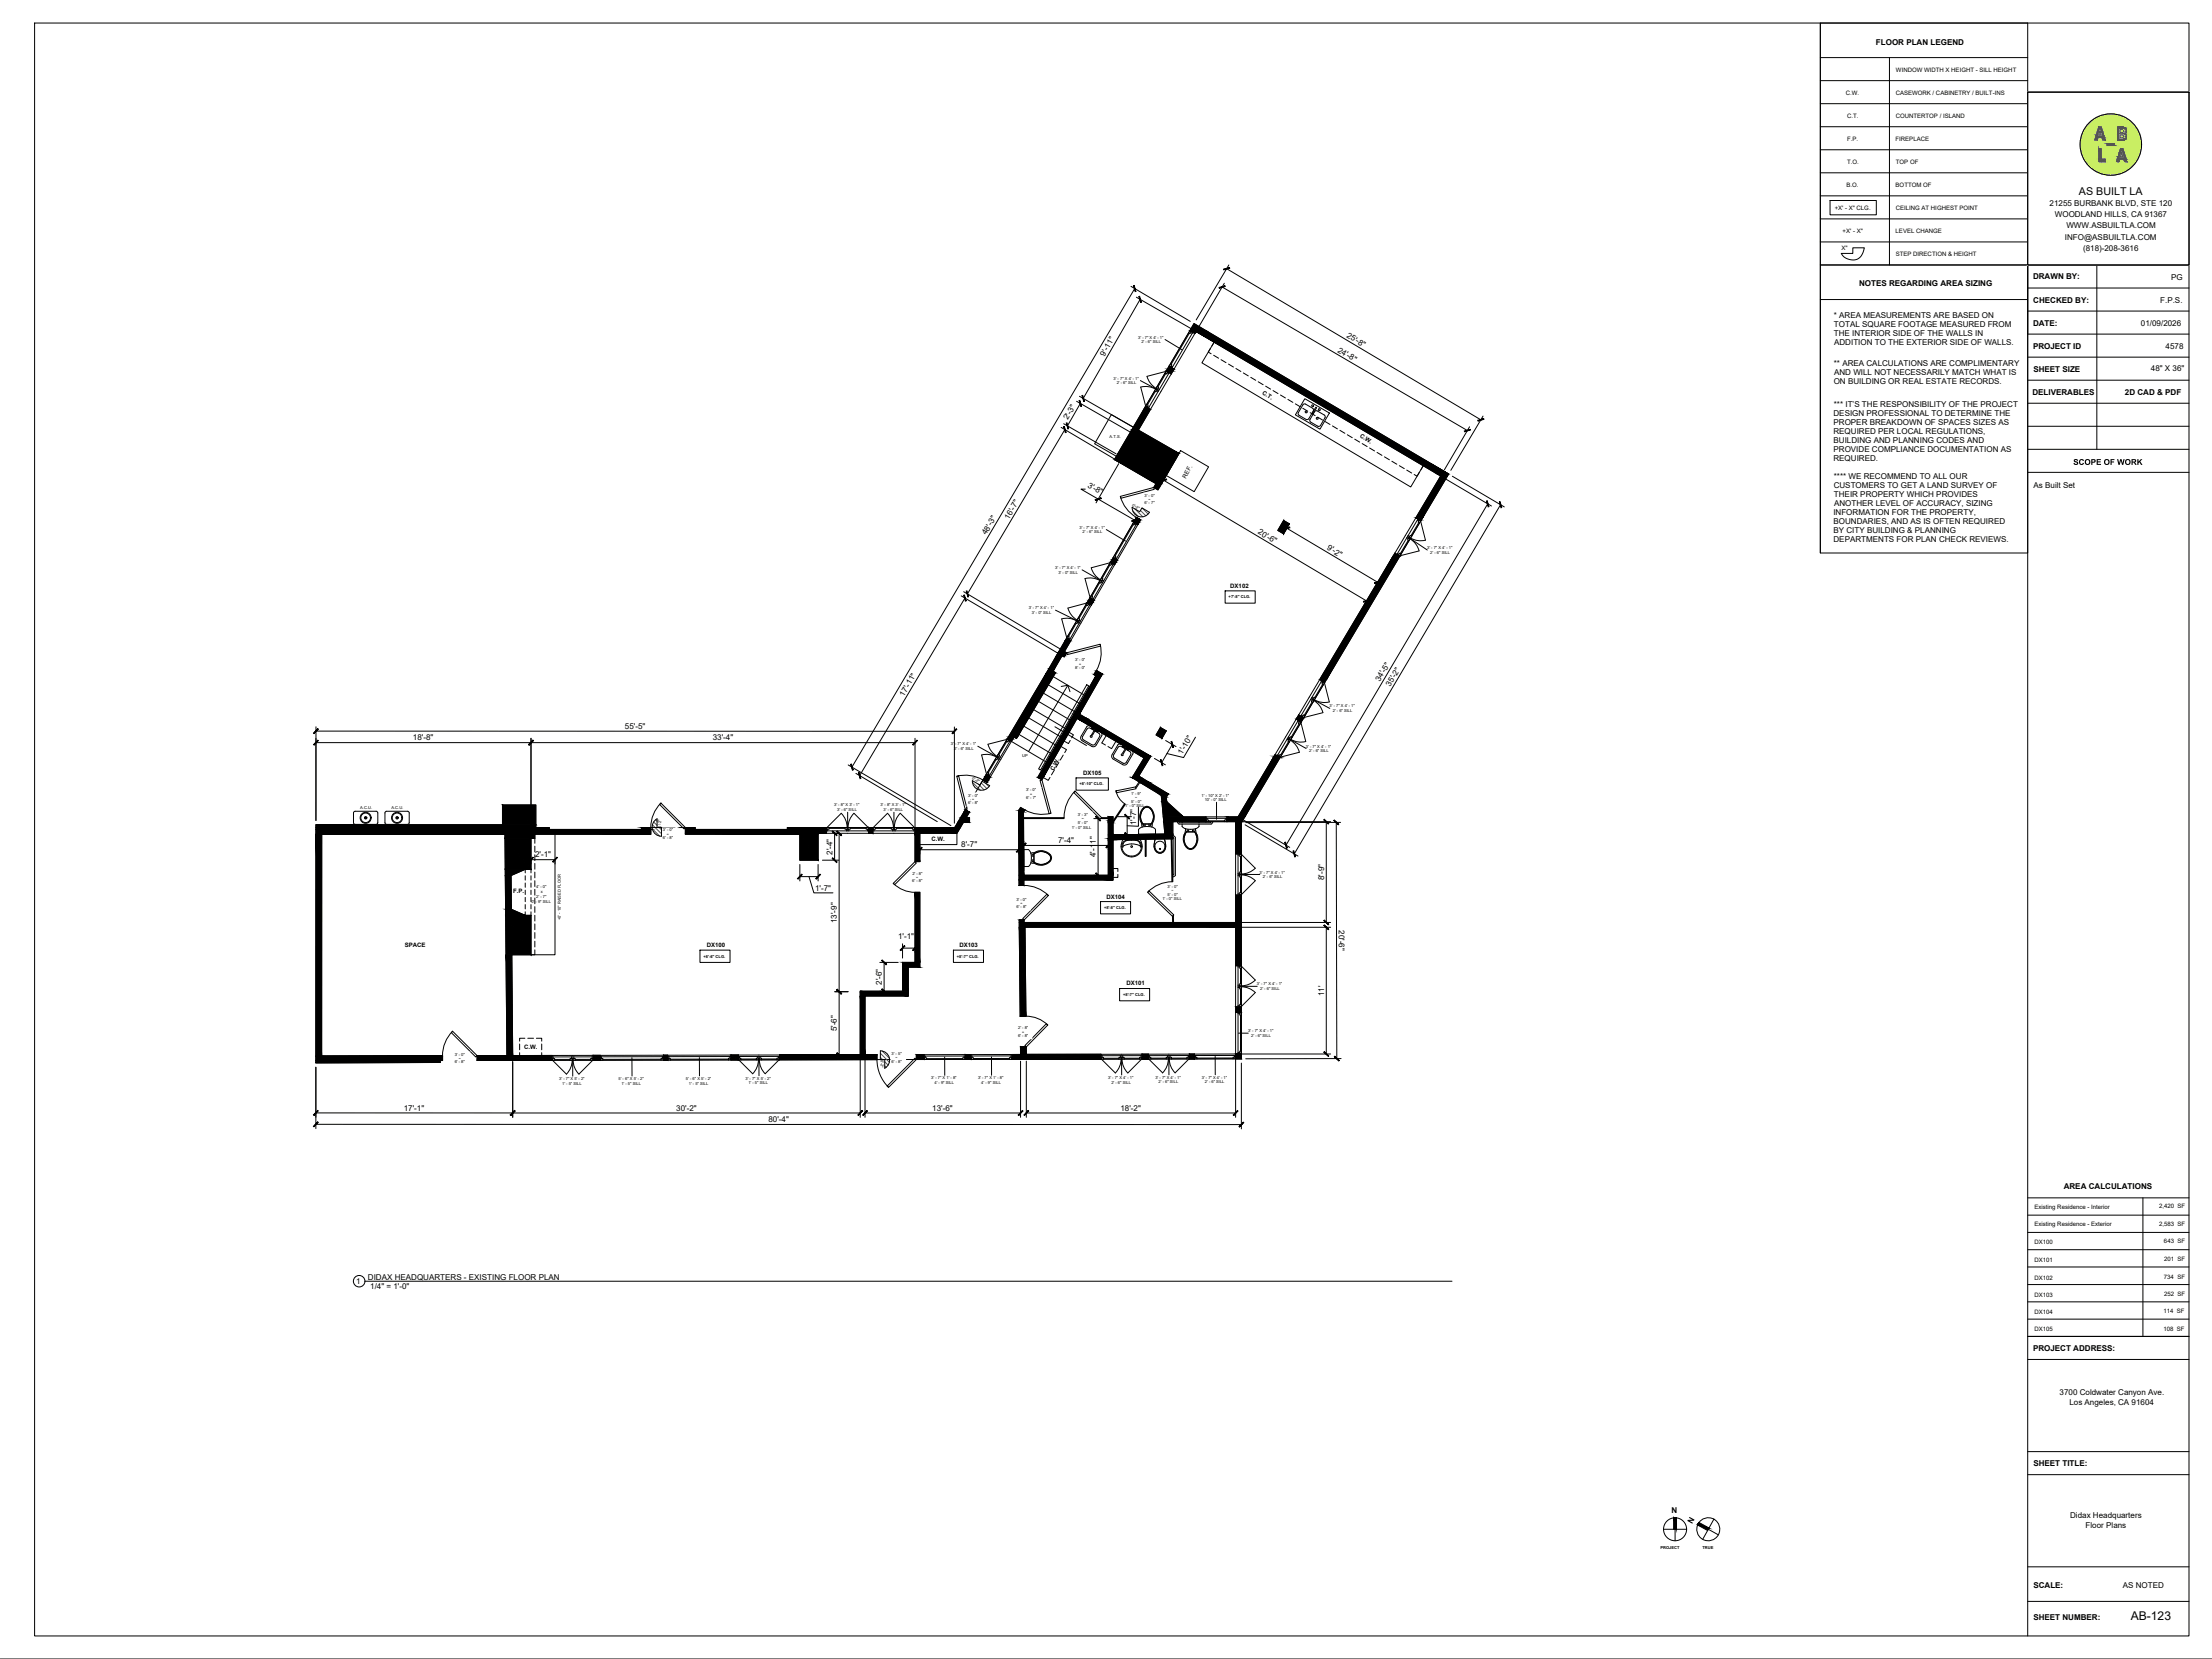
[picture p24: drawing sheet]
<svg xmlns="http://www.w3.org/2000/svg" width="1219mm" height="914mm" viewBox="0 0 1219 914" stroke-linecap="round" stroke-linejoin="round" font-family="sans-serif">
<defs><g id="words">
<text font-size="6.7" x="1174" y="893">AB-123</text>
<text font-size="5.9" x="1146" y="108">AS BUILT LA</text>
<g font-size="5">
<text x="1143" y="256">SCOPE OF WORK</text>
<text x="933" y="840" transform="rotate(-61 933 840)">N</text>
</g>
<g font-size="4.4">
<text x="1034" y="25">FLOOR PLAN LEGEND</text>
<text x="1130" y="114">21255 BURBANK BLVD, STE 120</text>
<text x="1133" y="119">WOODLAND HILLS, CA 91367</text>
<text x="1139" y="126">WWW.ASBUILTLA.COM</text>
<text x="1138" y="132">INFO@ASBUILTLA.COM</text>
<text x="1148" y="138">(818)-208-3616</text>
<text x="1121" y="154">DRAWN BY:</text>
<text x="1197" y="154">PG</text>
<text x="1025" y="158">NOTES REGARDING AREA SIZING</text>
<text x="1121" y="167">CHECKED BY:</text>
<text x="1191" y="167">F.P.S.</text>
<text x="1011" y="175">* AREA MEASUREMENTS ARE BASED ON</text>
<text x="1121" y="179">DATE:</text>
<text x="1180" y="180">01/09/2026</text>
<text x="742" y="186" transform="rotate(31 742 186)">25'-8&quot;</text>
<text x="1011" y="180">TOTAL SQUARE FOOTAGE MEASURED FROM</text>
<text x="1011" y="185">THE INTERIOR SIDE OF THE WALLS IN</text>
<text x="1011" y="190">ADDITION TO THE EXTERIOR SIDE OF WALLS.</text>
<text x="609" y="197" transform="rotate(-60 609 197)">9'-11&quot;</text>
<text x="737" y="194" transform="rotate(30 737 194)">24'-8&quot;</text>
<text x="1121" y="192">PROJECT ID</text>
<text x="1194" y="193">4578</text>
<text x="1011" y="202">** AREA CALCULATIONS ARE COMPLIMENTARY</text>
<text x="1011" y="207">AND WILL NOT NECESSARILY MATCH WHAT IS</text>
<text x="1121" y="205">SHEET SIZE</text>
<text x="1186" y="205">48&quot; X 36&quot;</text>
<text x="1011" y="212">ON BUILDING OR REAL ESTATE RECORDS.</text>
<text x="1120" y="218">DELIVERABLES</text>
<text x="1171" y="218">2D CAD &amp; PDF</text>
<text x="1011" y="224">*** IT’S THE RESPONSIBILITY OF THE PROJECT</text>
<text x="589" y="232" transform="rotate(-60 589 232)">2'-3&quot;</text>
<text x="1011" y="229">DESIGN PROFESSIONAL TO DETERMINE THE</text>
<text x="1011" y="234">PROPER BREAKDOWN OF SPACES SIZES AS</text>
<text x="1011" y="239">REQUIRED PER LOCAL REGULATIONS,</text>
<text x="1011" y="244">BUILDING AND PLANNING CODES AND</text>
<text x="1011" y="249">PROVIDE COMPLIANCE DOCUMENTATION AS</text>
<text x="1011" y="254">REQUIRED.</text>
<text x="1011" y="264">**** WE RECOMMEND TO ALL OUR</text>
<text x="599" y="268" transform="rotate(30 599 268)">3'-8&quot;</text>
<text x="1011" y="269">CUSTOMERS TO GET A LAND SURVEY OF</text>
<text x="1121" y="269">As Built Set</text>
<text x="1011" y="274">THEIR PROPERTY WHICH PROVIDES</text>
<text x="1011" y="279">ANOTHER LEVEL OF ACCURACY, SIZING</text>
<text x="556" y="286" transform="rotate(-59 556 286)">16'-7&quot;</text>
<text x="1010" y="284">INFORMATION FOR THE PROPERTY,</text>
<text x="1011" y="289">BOUNDARIES, AND AS IS OFTEN REQUIRED</text>
<text x="1011" y="294">BY CITY BUILDING &amp; PLANNING</text>
<text x="544" y="295" transform="rotate(-59 544 295)">48'-3&quot;</text>
<text x="693" y="294" transform="rotate(31 693 294)">20'-6&quot;</text>
<text x="1011" y="298">DEPARTMENTS FOR PLAN CHECK REVIEWS.</text>
<text x="731" y="303" transform="rotate(31 731 303)">9'-2&quot;</text>
<text x="760" y="376" transform="rotate(-59 760 376)">34'-5&quot;</text>
<text x="498" y="384" transform="rotate(-59 498 384)">17'-11&quot;</text>
<text x="766" y="379" transform="rotate(-59 766 379)">35'-2&quot;</text>
<text x="344" y="402">55'-5&quot;</text>
<text x="228" y="408">18'-8&quot;</text>
<text x="393" y="408">33'-4&quot;</text>
<text x="652" y="416" transform="rotate(-60 652 416)">1'-10&quot;</text>
<text x="626" y="455" transform="rotate(-90 626 455)">1'-7&quot;</text>
<text x="530" y="467">8'-7&quot;</text>
<text x="583" y="465">7'-4&quot;</text>
<text x="295" y="473">2'-1&quot;</text>
<text x="459" y="471" transform="rotate(-90 459 471)">2'-4&quot;</text>
<text x="604" y="472" transform="rotate(-90 604 472)">4'-11&quot;</text>
<text x="730" y="485" transform="rotate(-90 730 485)">8'-9&quot;</text>
<text x="449" y="491">1'-7&quot;</text>
<text x="461" y="509" transform="rotate(-90 461 509)">13'-9&quot;</text>
<text x="738" y="513" transform="rotate(90 738 513)">20'-6&quot;</text>
<text x="495" y="518">1'-1&quot;</text>
<text x="486" y="543" transform="rotate(-90 486 543)">2'-6&quot;</text>
<text x="730" y="549" transform="rotate(-90 730 549)">11'</text>
<text x="461" y="568" transform="rotate(-90 461 568)">5'-6&quot;</text>
<text x="223" y="612">17'-1&quot;</text>
<text x="373" y="612">30'-2&quot;</text>
<text x="514" y="612">13'-6&quot;</text>
<text x="618" y="612">18'-2&quot;</text>
<text x="424" y="619">80'-4&quot;</text>
<text x="1137" y="656">AREA CALCULATIONS</text>
<text x="196" y="708">1</text>
<text x="203" y="705">DIDAX HEADQUARTERS - EXISTING FLOOR PLAN</text>
<text x="204" y="710">1/4&quot; = 1'-0&quot;</text>
<text x="1121" y="744">PROJECT ADDRESS:</text>
<text x="1135" y="769">3700 Coldwater Canyon Ave.</text>
<text x="1141" y="774">Los Angeles, CA 91604</text>
<text x="1121" y="808">SHEET TITLE:</text>
<text x="921" y="834">N</text>
<text x="1141" y="837">Didax Headquarters</text>
<text x="1150" y="842">Floor Plans</text>
<text x="1121" y="875">SCALE:</text>
<text x="1170" y="875">AS NOTED</text>
<text x="1121" y="893">SHEET NUMBER:</text>
</g>
<g font-size="3.3">
<text x="1045" y="39">WINDOW WIDTH X HEIGHT - SILL HEIGHT</text>
<text x="1017" y="52">C.W.</text>
<text x="1045" y="52">CASEWORK / CABINETRY / BUILT-INS</text>
<text x="1018" y="65">C.T.</text>
<text x="1045" y="65">COUNTERTOP / ISLAND</text>
<text x="1018" y="78">F.P.</text>
<text x="1045" y="78">FIREPLACE</text>
<text x="1018" y="90">T.O.</text>
<text x="1045" y="90">TOP OF</text>
<text x="1018" y="103">B.O.</text>
<text x="1045" y="103">BOTTOM OF</text>
<text x="1011" y="116">+X' - X&quot; CLG.</text>
<text x="1045" y="116">CEILING AT HIGHEST POINT</text>
<text x="1016" y="128">+X' - X&quot;</text>
<text x="1045" y="128">LEVEL CHANGE</text>
<text x="1015" y="138">X&quot;</text>
<text x="1045" y="141">STEP DIRECTION &amp; HEIGHT</text>
<text x="695" y="217" transform="rotate(32 695 217)">C.T.</text>
<text x="749" y="241" transform="rotate(32 749 241)">C.W.</text>
<text x="654" y="264" transform="rotate(-60 654 264)">REF.</text>
<text x="678" y="324">DX102</text>
<text x="581" y="425" transform="rotate(-62 581 425)">C.W.</text>
<text x="597" y="427">DX105</text>
<text x="513" y="464">C.W.</text>
<text x="283" y="492">F.P.</text>
<text x="610" y="495">DX104</text>
<text x="223" y="522">SPACE</text>
<text x="390" y="522">DX100</text>
<text x="529" y="522">DX103</text>
<text x="621" y="543">DX101</text>
<text x="289" y="578">C.W.</text>
<text x="1121" y="666">Existing Residence - Interior</text>
<text x="1190" y="666">2,420 SF</text>
<text x="1121" y="676">Existing Residence - Exterior</text>
<text x="1190" y="676">2,583 SF</text>
<text x="1121" y="686">DX100</text>
<text x="1193" y="685">643 SF</text>
<text x="1121" y="696">DX101</text>
<text x="1193" y="695">201 SF</text>
<text x="1121" y="705">DX102</text>
<text x="1193" y="705">734 SF</text>
<text x="1121" y="715">DX103</text>
<text x="1193" y="714">252 SF</text>
<text x="1121" y="724">DX104</text>
<text x="1192" y="724">114 SF</text>
<text x="1121" y="734">DX105</text>
<text x="1192" y="733">108 SF</text>
</g>
<g font-size="2.2">
<text x="627" y="187">3' - 7&quot; X 4' - 1&quot;</text>
<text x="629" y="189">2' - 6&quot; SILL</text>
<text x="614" y="209">3' - 7&quot; X 4' - 1&quot;</text>
<text x="616" y="212">2' - 6&quot; SILL</text>
<text x="612" y="242">A.T.S.</text>
<text x="631" y="274">3' - 0&quot;</text>
<text x="633" y="276">x</text>
<text x="624" y="279" transform="rotate(30 624 279)">0'-2&quot;</text>
<text x="631" y="278">6' - 7&quot;</text>
<text x="595" y="291">3' - 7&quot; X 4' - 1&quot;</text>
<text x="597" y="294">2' - 6&quot; SILL</text>
<text x="787" y="303">3' - 7&quot; X 4' - 1&quot;</text>
<text x="788" y="305">2' - 6&quot; SILL</text>
<text x="582" y="314">3' - 7&quot; X 4' - 1&quot;</text>
<text x="583" y="316">3' - 0&quot; SILL</text>
<text x="677" y="330">+7'-8&quot; CLG.</text>
<text x="567" y="336">3' - 7&quot; X 4' - 1&quot;</text>
<text x="569" y="338">3' - 0&quot; SILL</text>
<text x="593" y="365">3' - 0&quot;</text>
<text x="593" y="369">8' - 0&quot;</text>
<text x="595" y="366">x</text>
<text x="733" y="390">3' - 7&quot; X 4' - 1&quot;</text>
<text x="735" y="393">2' - 6&quot; SILL</text>
<text x="524" y="411">3' - 7&quot; X 4' - 1&quot;</text>
<text x="526" y="413">2' - 6&quot; SILL</text>
<text x="720" y="412">3' - 7&quot; X 4' - 1&quot;</text>
<text x="563" y="417">UP</text>
<text x="722" y="415">2' - 6&quot; SILL</text>
<text x="536" y="429" transform="rotate(30 536 429)">0'-2&quot;</text>
<text x="566" y="436">3' - 0&quot;</text>
<text x="595" y="433">+8'-10&quot; CLG.</text>
<text x="534" y="439">3' - 0&quot;</text>
<text x="534" y="443">6' - 8&quot;</text>
<text x="536" y="441">x</text>
<text x="566" y="440">6' - 7&quot;</text>
<text x="568" y="438">x</text>
<text x="623" y="438">1' - 9&quot;</text>
<text x="624" y="442">5' - 0&quot;</text>
<text x="626" y="440">x</text>
<text x="662" y="439">1' - 10&quot; X 2' - 1&quot;</text>
<text x="664" y="442">10' - 0&quot; SILL</text>
<text x="199" y="446">A.C.U.</text>
<text x="216" y="446">A.C.U.</text>
<text x="460" y="445">3' - 8&quot; X 3' - 1&quot;</text>
<text x="461" y="447">3' - 6&quot; SILL</text>
<text x="485" y="445">3' - 8&quot; X 3' - 1&quot;</text>
<text x="487" y="447">3' - 6&quot; SILL</text>
<text x="594" y="450">3' - 3&quot;</text>
<text x="620" y="445">1' - 0&quot; SILL</text>
<text x="594" y="454">5' - 0&quot;</text>
<text x="596" y="452">x</text>
<text x="364" y="456" transform="rotate(-90 364 456)">0'-2&quot;</text>
<text x="365" y="458">3' - 0&quot;</text>
<text x="368" y="460">x</text>
<text x="591" y="457">1' - 0&quot; SILL</text>
<text x="365" y="463">6' - 8&quot;</text>
<text x="503" y="482">2' - 8&quot;</text>
<text x="505" y="484">x</text>
<text x="694" y="481">3' - 7&quot; X 4' - 1&quot;</text>
<text x="696" y="484">2' - 6&quot; SILL</text>
<text x="296" y="490">4' - 0&quot;</text>
<text x="503" y="486">6' - 8&quot;</text>
<text x="644" y="489">3' - 0&quot;</text>
<text x="646" y="491">x</text>
<text x="293" y="498">0' - 9&quot; SILL</text>
<text x="296" y="495">2' - 7&quot;</text>
<text x="298" y="492">x</text>
<text x="560" y="496">3' - 0&quot;</text>
<text x="641" y="496">1' - 0&quot; SILL</text>
<text x="644" y="494">5' - 0&quot;</text>
<text x="560" y="501">6' - 8&quot;</text>
<text x="562" y="498">x</text>
<text x="609" y="501">+8'-8&quot; CLG.</text>
<text x="309" y="507" transform="rotate(-90 309 507)">+0' - 10&quot; RAISED FLOOR</text>
<text x="388" y="528">+8'-6&quot; CLG.</text>
<text x="527" y="528">+8'-7&quot; CLG.</text>
<text x="693" y="543">3' - 7&quot; X 4' - 1&quot;</text>
<text x="695" y="546">2' - 6&quot; SILL</text>
<text x="619" y="549">+8'-7&quot; CLG.</text>
<text x="561" y="567">2' - 8&quot;</text>
<text x="563" y="569">x</text>
<text x="688" y="569">3' - 7&quot; X 4' - 1&quot;</text>
<text x="561" y="572">6' - 8&quot;</text>
<text x="690" y="572">2' - 6&quot; SILL</text>
<text x="251" y="582">3' - 0&quot;</text>
<text x="491" y="581">3' - 5&quot;</text>
<text x="251" y="586">6' - 8&quot;</text>
<text x="253" y="584">x</text>
<text x="485" y="584" transform="rotate(90 485 584)">0'-2&quot;</text>
<text x="491" y="586">6' - 8&quot;</text>
<text x="494" y="583">x</text>
<text x="308" y="595">3' - 7&quot; X 5' - 2&quot;</text>
<text x="310" y="598">1' - 5&quot; SILL</text>
<text x="341" y="595">5' - 6&quot; X 5' - 2&quot;</text>
<text x="342" y="598">1' - 5&quot; SILL</text>
<text x="378" y="595">5' - 6&quot; X 5' - 2&quot;</text>
<text x="380" y="598">1' - 5&quot; SILL</text>
<text x="411" y="595">3' - 7&quot; X 5' - 2&quot;</text>
<text x="412" y="598">1' - 5&quot; SILL</text>
<text x="513" y="595">3' - 7&quot; X 1' - 8&quot;</text>
<text x="515" y="597">4' - 9&quot; SILL</text>
<text x="539" y="595">3' - 7&quot; X 1' - 8&quot;</text>
<text x="541" y="597">4' - 9&quot; SILL</text>
<text x="611" y="595">3' - 7&quot; X 4' - 1&quot;</text>
<text x="613" y="597">2' - 6&quot; SILL</text>
<text x="637" y="595">3' - 7&quot; X 4' - 1&quot;</text>
<text x="639" y="597">2' - 6&quot; SILL</text>
<text x="662" y="595">3' - 7&quot; X 4' - 1&quot;</text>
<text x="664" y="597">2' - 6&quot; SILL</text>
<text x="915" y="854">PROJECT</text>
<text x="938" y="854">TRUE</text>
</g>
</g></defs>
<!-- layer: A-TB -->
<g fill="#fff" stroke="#fff" stroke-width=".55">
<path d="M1136 833v16l49-16zM1136 849l49-16v16z"/>
<path d="M1173 887v9l30-9zM1173 896l30-9v9z"/>
<path d="M1131 765v11l66-11zM1131 776l66-11v11z"/>
<path d="M1196 150v6l10-6zM1196 156l10-6v6z"/>
<path d="M1193 189v5l13-5zM1193 194l13-5v5z"/>
<path d="M1120 265v6l30-6zM1120 271l30-6v6z"/>
<path d="M1190 163v6l17-6zM1190 169l17-6v6z"/>
<path d="M1120 150v6l33-6zM1120 156l33-6v6z"/>
<path d="M1120 163v6l39-6zM1120 169l39-6v6z"/>
<path d="M1120 175v6l18-6zM1120 181l18-6v6z"/>
<path d="M1120 804v6l38-6zM1120 810l38-6v6z"/>
<path d="M1120 871v6l21-6zM1120 877l21-6v6z"/>
<path d="M1120 889v6l46-6zM1120 895l46-6v6z"/>
<path d="M1120 740v6l56-6zM1120 746l56-6v6z"/>
<path d="M1142 252v6l48-6zM1142 258l48-6v6z"/>
<path d="M1169 871v6l29-6zM1169 877l29-6v6z"/>
<path d="M1120 188v6l34-6zM1120 194l34-6v6z"/>
<path d="M1120 201v6l33-6zM1120 207l33-6v6z"/>
<path d="M1185 201v6l24-6zM1185 207l24-6v6z"/>
<path d="M1179 176v6l24-6zM1179 182l24-6v6z"/>
</g>
<!-- layer: A-ANNO -->
<g fill="none" stroke="#000" stroke-width=".55">
<path d="M1003 13v292M1118 13h-115v133h115M1003 32h115M1041 32v114M1003 44h115M1003 57h115M1003 70h115v-19v133M1003 83h115M1003 95h115M1003 108h115M1009 111h25v7h-25zM1003 121h115"/>
<path d="M1003 133h115M1003 146h115v159h-115zM1003 165h115M642 187l9 6M629 210l9 5M610 292l10 6M776 296l11 7M596 314l12 6M582 336l13 7M675 326h17v6h-17zM723 385l10 5M539 411l12 7"/>
<path d="M710 407l10 6M593 429h18v7h-18zM467 448v10M493 448v10M671 442v10M607 497h16v7h-16zM683 482h11M386 524h16v6h-16zM526 524h16v6h-16zM617 545h17v7h-17zM683 544h10M683 569h5"/>
<path d="M316 583v10M348 583v10M385 583l1 10M418 583v10M521 583v10M546 583l1 10M618 582v10M644 582v10M670 582v10M201 706h599M945 837l-3 6 5 3M917 843h6"/>
<path d="M930 843h-7v6M942 843l-4 5"/>
<circle cx="198" cy="706" r="3"/>
<circle cx="923" cy="843" r="6"/>
<circle cx="942" cy="843" r="6"/>
</g>
<!-- layer: A-DETAIL-2 -->
<g fill="none" stroke="#000" stroke-width=".55">
<path d="M1015 140h6v-3h7a7 7 0 0 1-6 6 7 7 0 0 1-7-3zM624 280l4 2 1-2 5 2a5 5 0 0 1-6 3 5 5 0 0 1-4-5zM536 430l4 3 1-2 4 2a5 5 0 0 1-5 2 5 5 0 0 1-4-5zM361 452l1-1v5h3v5a5 5 0 0 1-5-3 5 5 0 0 1 1-6zM485 579a5 5 0 0 1 5 4 5 5 0 0 1-2 6v-5h-3zM1118 660h89M1118 670h89M1118 679h89M1181 660v77M1118 689h89M1118 698h89M1118 708h89"/>
<path d="M1118 718h89M1118 727h89M1118 737h89"/>
</g>
<!-- layer: A-TB -->
<g fill="none" stroke="#000" stroke-width=".55">
<path d="M19 13h1188v889h-1188zM1118 13v889M1118 159h89M1118 146h89M1156 146v102M1118 171h89M1118 197h89M1118 184h89M1118 210h89M1118 235h89M1118 222h89M1118 248h89"/>
<path d="M1118 260h89M1118 737h89M1118 749h89M1118 813h89M1118 800h89M1118 864h89M1118 883h89M0 914h1219"/>
</g>
<!-- layer: 0 -->
<path d="M1121 14h82v33h-82zM1207 51v95" fill="none" stroke="#fff" stroke-width=".55"/>
<g fill="#fff" stroke="#fff" stroke-width=".55">
<path d="M1118 51v95l89-95zM1207 51v95h-89z"/>
<path d="M1118 51v95l89-95zM1207 51v95h-89z"/>
</g>
<g fill="none" stroke="#000" stroke-width=".55">
<path d="M1118 51h89v95h-89z"/>
<circle cx="1163" cy="80" r="17"/>
</g>
<!-- layer: A-HATCH -->
<g fill="#c9ee63" stroke="#c9ee63" stroke-width=".55">
<path d="M1158 88h2z"/>
<path d="M1169 84l1 2h-1z"/>
<path d="M1163 63h2zM1162 63h3z"/>
<path d="M1162 63h4zM1161 63h5z"/>
<path d="M1161 63h7zM1159 63h9z"/>
<path d="M1159 63l10 1zM1158 64h11z"/>
<path d="M1158 64h12zM1157 64h1h12z"/>
<path d="M1157 64h14h-1zM1156 64h1h14z"/>
<path d="M1156 64l16 1-1-1zM1155 65l1-1 16 1z"/>
<path d="M1155 65l18 1-1-1zM1154 66l1-1 18 1z"/>
<path d="M1154 66h20h-1zM1153 66h1h20z"/>
<path d="M1153 66l22 1-1-1zM1152 67l1-1 22 1z"/>
<path d="M1152 67l24 1-1-1zM1151 68l1-1 24 1z"/>
<path d="M1151 68l25 1v-1zM1151 68l25 1h-26z"/>
<path d="M1150 69l27 1-1-1zM1150 69l27 1h-27z"/>
<path d="M1150 70h27zM1150 70h27z"/>
<path d="M1158 70h19zM1158 70h19z"/>
<path d="M1170 70h7zM1170 70h7z"/>
<path d="M1171 70h6zM1171 70h6z"/>
<path d="M1171 70h7zM1171 70h7z"/>
<path d="M1171 70l7 1zM1171 70l7 1z"/>
<path d="M1171 71h7zM1171 71h7z"/>
<path d="M1150 70l7 1v-1zM1150 70l7 1h-8z"/>
<path d="M1172 71h6zM1172 71h6z"/>
<path d="M1172 71h6zM1172 71h6z"/>
<path d="M1172 71h6zM1172 71h6z"/>
<path d="M1172 71l6 1zM1172 71l6 1zM1172 72h6zM1172 72h6z"/>
<path d="M1149 71l7 1 1-1zM1149 71l7 1h-8z"/>
<path d="M1172 72h7zM1172 72h7z"/>
<path d="M1172 72h7zM1172 72h7z"/>
<path d="M1172 72l7 1zM1172 72l7 1z"/>
<path d="M1172 73h7zM1172 73h7z"/>
<path d="M1148 72l8 1v-1zM1148 72l8 1h-8z"/>
<path d="M1172 73h7zM1172 73h7z"/>
<path d="M1172 73h7zM1172 73h7z"/>
<path d="M1171 73h8zM1171 73h8z"/>
<path d="M1171 73l8 1zM1171 74h8z"/>
<path d="M1171 74h8zM1171 74h8z"/>
<path d="M1171 74h8zM1170 74h9z"/>
<path d="M1170 74h9zM1170 74h9z"/>
<path d="M1171 74h8zM1171 74h8z"/>
<path d="M1171 74h8zM1171 74h8z"/>
<path d="M1148 73l8 1v-1zM1148 73l8 1h-8z"/>
<path d="M1171 74h8zM1171 74h8z"/>
<path d="M1171 74h8zM1171 74h8z"/>
<path d="M1171 74h9zM1171 74h9z"/>
<path d="M1172 74l8 1zM1172 74l8 1z"/>
<path d="M1172 75h8zM1172 75h8z"/>
<path d="M1172 75h8zM1172 75h8z"/>
<path d="M1148 74l7 1 1-1zM1148 74l7 1h-8z"/>
<path d="M1172 75h8zM1172 75h8z"/>
<path d="M1172 75l8 1zM1172 75l8 1z"/>
<path d="M1172 76h8zM1172 76h8z"/>
<path d="M1172 76h8zM1172 76h8z"/>
<path d="M1147 75l8 1v-1zM1147 75l8 1h-8z"/>
<path d="M1172 76h8zM1172 76h8z"/>
<path d="M1172 76l8 1zM1172 76l8 1z"/>
<path d="M1172 77h8zM1172 77h8z"/>
<path d="M1171 77h9zM1171 77h9z"/>
<path d="M1158 70l9 7v-7zM1158 70l9 7h-7z"/>
<path d="M1156 76l3 1v-1zM1156 76l3 1h-3z"/>
<path d="M1147 76l8 1v-1zM1147 76l8 1h-8z"/>
<path d="M1171 77h9zM1171 77h9z"/>
<path d="M1171 77h9zM1171 77h9z"/>
<path d="M1171 77h9zM1170 77h10z"/>
<path d="M1147 77h20zM1147 77h20z"/>
<path d="M1147 77h33zM1147 77h33z"/>
<path d="M1147 77l33 2v-2zM1147 77l33 2h-33z"/>
<path d="M1147 79h33zM1147 79h33h-33z"/>
<path d="M1166 79l14 1v-1zM1166 79l14 1h-14z"/>
<path d="M1147 79l14 1v-1zM1147 79l14 1h-14z"/>
<path d="M1166 80h14zM1166 80h14h-14z"/>
<path d="M1147 80h14zM1147 80h14h-14z"/>
<path d="M1147 80l33 1v-1zM1147 80l33 1h-33z"/>
<path d="M1147 81l33 1v-1zM1147 81l33 1h-33z"/>
<path d="M1170 82h10zM1170 82h10z"/>
<path d="M1147 82h10zM1147 82h10z"/>
<path d="M1170 82l10 1v-1zM1170 82l10 1h-10z"/>
<path d="M1147 82l10 1v-1zM1147 82l10 1h-10z"/>
<path d="M1170 83l10 1v-1zM1170 83l10 1h-9z"/>
<path d="M1147 83l10 1v-1zM1147 83l10 1h-10z"/>
<path d="M1171 84l8 1 1-1zM1171 84l8 1h-8z"/>
<path d="M1147 84l10 1v-1zM1147 84l10 1h-9z"/>
<path d="M1171 85l8 2v-2zM1171 85l8 2h-7z"/>
<path d="M1148 85l9 2v-2zM1148 85l9 2h-9z"/>
<path d="M1172 87l6 1 1-1zM1172 87l6 1h-6z"/>
<path d="M1148 87l9 1v-1zM1148 87l9 1h-9z"/>
<path d="M1158 82l9 6 2-6zM1158 82l9 6h-9z"/>
<path d="M1172 88l6 1v-1zM1172 88l6 1h-6z"/>
<path d="M1148 88l9 1v-1zM1148 88l9 1h-8z"/>
<path d="M1172 89h5h1zM1172 89h5h-5z"/>
<path d="M1168 88l3 1v-1zM1168 88l3 1h-3z"/>
<path d="M1160 88l7 1v-1zM1160 88l7 1h-7z"/>
<path d="M1149 89h8zM1149 89h8h-8z"/>
<path d="M1149 89l28 1v-1zM1149 89l28 1h-27z"/>
<path d="M1150 90l26 1 1-1zM1150 90l26 1h-26z"/>
<path d="M1150 91h26zM1150 91h26h-25z"/>
<path d="M1151 91l24 1 1-1zM1151 91l24 1h-23z"/>
<path d="M1152 92l22 1 1-1zM1152 92l22 1h-21z"/>
<path d="M1153 93l20 1 1-1zM1153 93l20 1h-19z"/>
<path d="M1154 94h18h1zM1154 94h18h-17z"/>
<path d="M1155 94l16 1 1-1zM1155 94l16 1h-15z"/>
<path d="M1156 95h14h1zM1156 95h14h-13z"/>
<path d="M1157 95l12 1 1-1zM1157 95l12 1z"/>
<path d="M1158 96h11zM1158 96h10z"/>
<path d="M1159 96h9zM1159 96h7z"/>
<path d="M1161 96h5zM1161 96l4 1z"/>
<path d="M1162 97h3zM1162 97h2z"/>
<path d="M1168 71h2zM1168 71h2z"/>
<path d="M1168 71h2zM1168 71h2z"/>
<path d="M1168 71l2 1zM1168 71l2 1z"/>
<path d="M1168 72h2zM1168 72h2z"/>
<path d="M1168 72h2zM1168 72h2z"/>
<path d="M1168 72h2zM1168 72h2z"/>
<path d="M1168 72h2zM1168 72h2z"/>
<path d="M1168 72h2zM1168 72h2z"/>
<path d="M1168 72h2zM1168 72h2z"/>
<path d="M1168 72h2zM1168 72h2z"/>
<path d="M1168 72h2zM1168 72l2 1z"/>
<path d="M1168 73h2zM1168 73h2z"/>
<path d="M1168 73h2zM1168 73h2z"/>
<path d="M1168 73h2zM1168 73h2z"/>
<path d="M1168 73h2zM1168 73h2z"/>
<path d="M1168 73h2zM1168 73h2z"/>
<path d="M1168 73h2zM1168 73h2z"/>
<path d="M1168 74h2zM1168 74h2z"/>
<path d="M1168 74h2zM1168 74h2z"/>
<path d="M1168 74h2zM1168 74h2z"/>
<path d="M1157 72l1 2zM1157 72l1 2h-1z"/>
<path d="M1168 74l2 1zM1168 74l2 1z"/>
<path d="M1168 75h2zM1168 75h2z"/>
<path d="M1168 75h2zM1168 75h2z"/>
<path d="M1168 75h2zM1168 75h2z"/>
<path d="M1168 75h2zM1168 75h2z"/>
<path d="M1168 75h2zM1168 75h2z"/>
<path d="M1168 75h2zM1168 75h2z"/>
<path d="M1168 75h2zM1168 75l2 1z"/>
<path d="M1168 76h2zM1168 76h2z"/>
<path d="M1168 76h2zM1168 76h2z"/>
<path d="M1168 76h2zM1168 76h2z"/>
<path d="M1168 76h2zM1168 76h2z"/>
<path d="M1168 76h2zM1168 76h2z"/>
<path d="M1168 76h2zM1168 76h2z"/>
</g>
<g fill="#545454" stroke="#545454" stroke-width=".55">
<path d="M1158 88h2z"/>
<path d="M1167 70h4zM1167 70h4z"/>
<path d="M1167 70h4zM1167 70h4z"/>
<path d="M1167 70h4zM1167 70h4z"/>
<path d="M1167 70l4 1zM1167 70l4 1z"/>
<path d="M1167 71h5zM1167 71h5z"/>
<path d="M1167 71h5zM1167 71h5z"/>
<path d="M1167 71h5zM1167 71h5z"/>
<path d="M1167 71h5zM1167 71h5z"/>
<path d="M1170 71h2zM1170 71h2z"/>
<path d="M1170 71h2zM1170 71h2z"/>
<path d="M1170 71l2 1zM1170 71l2 1z"/>
<path d="M1170 72h2zM1170 72h2z"/>
<path d="M1170 72h2zM1170 72h2zM1170 72h2zM1170 72h2z"/>
<path d="M1170 72h2zM1170 72h2z"/>
<path d="M1170 72h2zM1170 72h2z"/>
<path d="M1170 72h2zM1170 72h2z"/>
<path d="M1170 72h2zM1170 72h2z"/>
<path d="M1157 70l2 2-1-2zM1157 70l2 2h-3z"/>
<path d="M1170 72h2zM1170 72h2z"/>
<path d="M1157 72h2zM1157 72h2z"/>
<path d="M1156 72h1zM1156 72h1z"/>
<path d="M1170 72h2zM1170 72h2z"/>
<path d="M1170 72h2zM1170 72h2z"/>
<path d="M1170 72h2zM1170 72l2 1z"/>
<path d="M1170 73h2zM1170 73h2z"/>
<path d="M1170 73h2zM1170 73h2z"/>
<path d="M1170 73h2zM1170 73h2z"/>
<path d="M1170 73h2zM1170 73h2z"/>
<path d="M1170 73h2zM1170 73h2z"/>
<path d="M1170 73h2zM1170 73h2z"/>
<path d="M1170 73h2zM1170 73h2z"/>
<path d="M1170 73h2zM1170 73h2z"/>
<path d="M1167 71l1 2v-2zM1167 71l1 2h-1z"/>
<path d="M1167 73h5zM1167 73h4z"/>
<path d="M1167 73h4zM1167 73h4z"/>
<path d="M1167 73h4zM1167 73l4 1z"/>
<path d="M1167 74h4zM1167 74h4z"/>
<path d="M1167 74h4zM1167 74h3z"/>
<path d="M1167 74h4zM1167 74h4z"/>
<path d="M1167 74h4zM1167 74h4z"/>
<path d="M1167 74h4zM1167 74h4z"/>
<path d="M1167 74h4zM1167 74h4z"/>
<path d="M1167 74h5zM1167 74h5z"/>
<path d="M1170 74h2zM1170 74h2z"/>
<path d="M1170 74h2zM1170 74h2z"/>
<path d="M1170 74h2zM1170 74h2z"/>
<path d="M1170 74h2zM1170 74h2z"/>
<path d="M1157 72l3 2-1-2zM1157 72l3 2h-2z"/>
<path d="M1156 72l1 2v-2zM1156 72l1 2h-2z"/>
<path d="M1170 74l2 1zM1170 74l2 1z"/>
<path d="M1170 75h2zM1170 75h2z"/>
<path d="M1170 75h2zM1170 75h2z"/>
<path d="M1170 75h2zM1170 75h2z"/>
<path d="M1170 75h2zM1170 75h2z"/>
<path d="M1170 75h2zM1170 75h2z"/>
<path d="M1170 75h2zM1170 75h2z"/>
<path d="M1170 75h2zM1170 75h2z"/>
<path d="M1170 75h2zM1170 75h2z"/>
<path d="M1170 75h2zM1170 75h2z"/>
<path d="M1170 75l2 1zM1170 75l2 1z"/>
<path d="M1170 76h2zM1170 76h2zM1170 76h2zM1170 76h2z"/>
<path d="M1170 76h2zM1170 76h2z"/>
<path d="M1155 74l5 2v-2zM1155 74l5 2h-5z"/>
<path d="M1170 76h2zM1170 76h2z"/>
<path d="M1170 76h2zM1170 76h2z"/>
<path d="M1170 76h2zM1170 76h2z"/>
<path d="M1170 76h2zM1170 76h2z"/>
<path d="M1167 74l1 2v-2zM1167 74l1 2h-1z"/>
<path d="M1167 76h5zM1167 76h5z"/>
<path d="M1167 76h5zM1167 76h5z"/>
<path d="M1167 76h5zM1167 76l5 1z"/>
<path d="M1167 77h5zM1167 77h4z"/>
<path d="M1167 77h4zM1167 77h4z"/>
<path d="M1159 76l1 1v-1zM1159 76l1 1h-1z"/>
<path d="M1155 76l1 1v-1zM1155 76l1 1h-1z"/>
<path d="M1167 77h4zM1167 77h4z"/>
<path d="M1167 77h4zM1167 77h4z"/>
<path d="M1167 77h4zM1167 77h3z"/>
<path d="M1161 79l5 1v-1zM1161 79l5 1h-5z"/>
<path d="M1169 82l2 2-1-2zM1169 82l2 2h-3z"/>
<path d="M1169 84l2 2v-2zM1169 84l2 2h-1z"/>
<path d="M1168 84l1 2v-2zM1168 84l1 2h-2z"/>
<path d="M1157 82l1 6v-6zM1157 82l1 6h-1z"/>
<path d="M1167 86l5 2-1-2zM1167 86l5 2h-5z"/>
<path d="M1157 88h1zM1157 88h1z"/>
<path d="M1171 88l1 1v-1zM1171 88l1 1h-1z"/>
<path d="M1167 88l1 1v-1zM1167 88l1 1h-1z"/>
<path d="M1157 88l3 1v-1zM1157 88l3 1h-3z"/>
</g>
<g fill="none" stroke="#545454" stroke-width=".55">
<path d="M1157 70h1l2 7h-1v-1h-3v1h-1zM1157 72l1 2h-1zM1161 79h5v1h-5zM1168 71h2a.8 .8 0 0 1 0 1 .8 .8 0 0 1 0 1h-2zM1168 74h2a.8 .8 0 0 1 0 1 .8 .8 0 0 1 0 1h-2zM1170 74a1.8 1.8 0 0 0 2-2 1.8 1.8 0 0 0-2-2h-3v7h3M1170 74a1.8 1.8 0 0 1 2 1 1.8 1.8 0 0 1-2 2M1157 82h1v6h2v1h-3zM1169 82h1l2 7h-1v-1h-3v1h-1zM1169 84l1 2h-1zM624 282l3 3M626 281l4 4"/>
<path d="M629 281l3 3M630 280l3 3M536 431l4 4M539 432l3 3M541 432l3 3M543 432l2 2M360 457l4 4M360 455l5 5M360 453l2 2M361 452l1 1M363 456l2 1M486 579l4 4"/>
<path d="M485 583l1 1M485 581l5 4M488 587v1M488 585l2 2"/>
</g>
<g fill="#000" stroke="#000" stroke-width=".55">
<path d="M658 178l7 4h-9zM657 183h2v1zM643 203h4v1zM644 202l3 1h-4zM631 224l3 2h-4zM637 267h3l-1 2zM626 287h3l-1 1zM626 285h1zM780 285h4l-1 2zM613 309h3l-1 1zM614 307l2 2h-3zM768 307h4l-41 68z"/>
<path d="M769 305l3 2h-4zM600 331h3l-1 1zM601 330l2 1h-3zM588 352l2 1h-3zM585 361h2v1zM604 370h1h-1zM715 396h4h-1zM716 394l3 2h-4zM556 406h3l-1 1zM559 406h2l-1 1zM703 416l1 1h-2zM544 427l1 1h-2z"/>
<path d="M572 429h3l-1 1zM563 445l2 1h-3zM562 485h2v3zM562 511h3v49zM562 507h2zM562 577h4zM174 585h69v1zM177 582h67zM263 582h41v2zM283 582h21zM327 582h4v2zM327 582h4z"/>
<path d="M366 582h2v2zM366 582h2zM403 582h4v2zM403 582h4zM430 581h53v3zM477 581h6zM505 581h4v3zM505 581h4zM532 581h3v3zM532 581h3zM558 581h49v3zM566 581h41z"/>
<path d="M630 581h3v3zM630 581h3zM656 581h2v3zM656 581h2zM681 581h3v3z"/>
<path d="M656 182l9 1v-1zM656 182l9 1h-8z"/>
<path d="M659 183l139 78-133-78zM659 183l139 78h-6z"/>
<path d="M643 203v1h4zM643 204h4l-1 2z"/>
<path d="M624 237l26 13-23-13zM624 237l26 13h-34z"/>
<path d="M630 226l-3 11 7-11zM630 226l-3 11h-3z"/>
<path d="M614 253l26 14 8-14zM614 253l26 14h-3z"/>
<path d="M616 250l32 3 2-3zM616 250l32 3h-34z"/>
<path d="M637 267l-1 2h3zM636 269h3l-1 1z"/>
<path d="M794 262l-10 23 14-23zM794 262l-10 23h-4z"/>
<path d="M792 261l6 1v-1zM792 261l6 1h-4z"/>
<path d="M626 287l-1 1h3zM625 288h3l-1 1z"/>
<path d="M626 285l3 2zM626 285l3 2h-3z"/>
<path d="M707 287v7l4-5zM707 287v7l-3-2z"/>
<path d="M780 285l3 2zM782 287h1z"/>
<path d="M613 309l-1 1h3zM612 310h3l-1 1z"/>
<path d="M768 307l-41 68h4zM727 375h4l-1 1z"/>
<path d="M600 331l-1 1h3zM599 332h3v1z"/>
<path d="M584 359l4 1-1-1zM584 359l4 1h-5z"/>
<path d="M583 360l4 1 1-1zM583 360l4 1h-5z"/>
<path d="M587 353v6l3-6zM587 353v6h-3z"/>
<path d="M577 370l5 1-2-1zM577 370l5 1h-5z"/>
<path d="M578 369l2 1 1-1zM578 369l2 1h-3z"/>
<path d="M577 371l-16 35 21-35zM577 371l-16 35h-5z"/>
<path d="M582 361l-1 8 4-8zM582 361l-1 8h-3z"/>
<path d="M604 370l4 2zM604 370l4 2h-5z"/>
<path d="M604 372l-9 22 12-22zM604 372l-9 22h-3z"/>
<path d="M603 372h4zM603 372h4h-3z"/>
<path d="M603 372h5zM603 372h4z"/>
<path d="M590 396l-15 33 18-33zM590 396l-15 33h-3z"/>
<path d="M591 396h2h1zM591 396h2h-3z"/>
<path d="M592 394l7 2-4-2zM592 394l7 2h-8z"/>
<path d="M594 396h6zM594 396h6z"/>
<path d="M594 396l40 21-34-21zM594 396l40 21h-5z"/>
<path d="M715 396h-1h4zM714 396h4l-1 2z"/>
<path d="M556 406l-1 1h3zM555 407h3l-1 2z"/>
<path d="M631 418l-3 10 6-10zM631 418l-3 10h-3z"/>
<path d="M629 417l5 1v-1zM629 417l5 1h-3z"/>
<path d="M640 401v6l3-4zM640 401v6l-3-2z"/>
<path d="M702 417l4 1-2-1zM702 417l4 1h-4z"/>
<path d="M702 418l-16 32 20-32zM702 418l-16 32h-4z"/>
<path d="M542 430l2 1 1-1zM542 430l2 1z"/>
<path d="M543 428h3zM543 428h3h-3z"/>
<path d="M543 428l2 2 1-2zM543 428l2 2h-3z"/>
<path d="M572 429h3zM572 429h3z"/>
<path d="M625 428l4 1-1-1zM625 428l4 1h-5z"/>
<path d="M624 429l9 2-4-2zM624 429l9 2h-5z"/>
<path d="M628 431l16 7-11-7zM628 431l16 7h-5z"/>
<path d="M640 439l3 3v-3zM640 439l3 3h-3z"/>
<path d="M640 438l3 1v-1zM640 438l3 1h-3z"/>
<path d="M639 438h4h1zM639 438h4h-3z"/>
<path d="M174 460l3 122v-122zM174 460l3 122h-3z"/>
<path d="M174 460h121zM174 460h121z"/>
<path d="M278 460l17 2v-2zM278 460l17 2h-17z"/>
<path d="M277 444l18 11v-11zM277 444l18 11h-18z"/>
<path d="M174 455l121 1v-1zM174 455l121 1h-121z"/>
<path d="M174 456l129 1v-1zM174 456l129 1h-129z"/>
<path d="M354 456l5 1v-1zM354 456l5 1h-5z"/>
<path d="M174 457l185 3v-3zM174 457l185 3h-185z"/>
<path d="M378 456l5 1v-1zM378 456l5 1h-5z"/>
<path d="M378 459l73 1v-1zM378 459l73 1h-73z"/>
<path d="M441 460l10 14v-14zM441 460l10 14h-10z"/>
<path d="M434 456l22 1v-1zM434 456l22 1h-22z"/>
<path d="M378 457l78 2v-2zM378 457l78 2h-78z"/>
<path d="M479 456l2 3v-3zM479 456l2 3h-2z"/>
<path d="M504 459l3 16v-16zM504 459l3 16h-3z"/>
<path d="M504 456l23 3 2-3zM504 456l23 3h-23z"/>
<path d="M528 453l1 3 2-3zM528 453l1 3h-3z"/>
<path d="M532 446l2 2zM532 446l2 2h-3z"/>
<path d="M531 448l2 3 1-3zM531 448l2 3h-4z"/>
<path d="M529 451l5 2v-2zM529 451l5 2h-6z"/>
<path d="M561 448l3 34v-34zM561 448l3 34h-2z"/>
<path d="M561 447l3 1 1-1zM561 447l3 1h-3z"/>
<path d="M562 446h3zM562 446h3z"/>
<path d="M562 446l3 1v-1zM562 446l3 1h-4z"/>
<path d="M611 450l2 3v-3zM611 450l2 3h-2z"/>
<path d="M611 453h2zM611 453h2h-2z"/>
<path d="M611 453l2 7v-7zM611 453l2 7h-2z"/>
<path d="M640 442l12 8-9-8zM640 442l12 8h-11z"/>
<path d="M641 453l5 7v-7zM641 453l5 7h-4z"/>
<path d="M642 460h4zM613 460h29h4z"/>
<path d="M641 450l24 3v-3zM641 450l24 3h-24z"/>
<path d="M681 453l3 18v-18zM681 453l3 18h-3z"/>
<path d="M681 453h3h1zM681 453h3h-3z"/>
<path d="M676 450l9 3 1-3zM676 450l9 3h-9z"/>
<path d="M278 479l4 4 7-4zM278 479l4 4h-3z"/>
<path d="M278 462l15 17v-17zM278 462l15 17h-15z"/>
<path d="M611 463l2 19v-19zM611 463l2 19h-2z"/>
<path d="M611 460l35 2v-2zM611 460l35 2h-35z"/>
<path d="M611 462l2 1 33-1zM611 462l2 1h-2z"/>
<path d="M279 483l3 18v-18zM279 483l3 18h-3z"/>
<path d="M504 492l3 38v-38zM504 492l3 38h-3z"/>
<path d="M562 485v3h2zM562 488h2z"/>
<path d="M562 482l51 3v-3zM562 482l51 3h-51z"/>
<path d="M681 493l3 15v-15zM681 493l3 15h-3z"/>
<path d="M279 501l10 4-7-4zM279 501l10 4h-10z"/>
<path d="M279 505l14 21v-21zM279 505l14 21h-14z"/>
<path d="M562 511v49h3zM562 560h3z"/>
<path d="M562 507l2 1v-1zM562 507l2 1h-2z"/>
<path d="M562 508l122 3v-3zM562 508l122 3h-122z"/>
<path d="M681 511l3 21v-21zM681 511l3 21h-3z"/>
<path d="M279 526l4 56-1-56zM279 526l4 56h-4z"/>
<path d="M497 533l4 13v-13zM497 533l4 13h-4z"/>
<path d="M497 530l10 3v-3zM497 530l10 3h-10z"/>
<path d="M474 549l3 32v-32zM474 549l3 32h-3z"/>
<path d="M474 546l27 3v-3zM474 546l27 3h-27z"/>
<path d="M681 555l3 3v-3zM681 555l3 3h-3z"/>
<path d="M562 577l4 4v-4zM562 577l4 4h-3z"/>
<path d="M174 585v1h69zM174 586h69z"/>
<path d="M174 582l70 3v-3zM174 582l70 3h-70z"/>
<path d="M174 585h70zM174 585h69z"/>
<path d="M263 582v2h41zM263 584h41z"/>
<path d="M279 582h25zM279 582h25z"/>
<path d="M279 582h4zM279 582h4z"/>
<path d="M279 582h25zM263 582h41z"/>
<path d="M327 584h4zM327 582l4 2h-4z"/>
<path d="M366 584h2zM366 582l2 2h-2z"/>
<path d="M403 584h4zM403 582l4 2h-4z"/>
<path d="M430 581v3h53zM430 584h53z"/>
<path d="M474 581h9zM474 581h9z"/>
<path d="M474 581h9zM430 581h53z"/>
<path d="M505 584h4zM505 581l4 3h-4z"/>
<path d="M532 584h3zM532 581l3 3h-3z"/>
<path d="M558 581v3h49zM558 584h49z"/>
<path d="M563 581h44zM563 581h44z"/>
<path d="M563 581h44zM558 581h49z"/>
<path d="M630 584h3zM630 581l3 3h-3z"/>
<path d="M656 584h2zM656 581l2 3h-2z"/>
<path d="M681 584h3zM681 581l3 3h-3z"/>
</g>
<!-- layer: A-COLS -->
<path d="M707 287l4 2-4 5-3-2zM640 401l3 2-3 4-3-2z" fill="none" stroke="#000" stroke-width=".55"/>
<!-- layer: A-DOOR -->
<g fill="none" stroke="#000" stroke-width=".55">
<path d="M618 274l18-5v1l-18 5zM618 274a19 19 0 0 0 8 11M588 360l18-5 1 1-19 5zM606 355a19 19 0 0 1-2 15M527 428a19 19 0 0 1 15 2M527 428h1l5 18h-1zM573 430h1l5 18-1 1zM593 436l-5 6-1 5-1 4M593 436l14 15h-1l-14-14zM615 436a11 11 0 0 0 5 7M615 436l11-2v1l-11 2zM364 443l14 13-1 1z"/>
<path d="M364 443a19 19 0 0 0-5 13M565 446a19 19 0 0 0 14 2M504 475l1 1-12 12-1-1zM289 481v-2h4v2M289 483v2M289 487v2M289 491v2M289 495v2M289 499v2M293 483v2M293 487v2M293 491v2"/>
<path d="M293 495v2M293 499v2M492 487l6 4 6 1M564 488a19 19 0 0 1 14 6M577 493l1 1-14 13v-1zM633 491l14 13-1 1-13-13zM646 486a19 19 0 0 0-13 6M289 503v2h4v-2M249 568a19 19 0 0 0-5 14M249 568l14 14-1 1-13-14zM565 560l7 1 5 4M577 564v1l-11 12-1-1z"/>
<path d="M483 584a22 22 0 0 0 7 15M504 583l1 1-15 15h-1z"/>
</g>
<!-- layer: A-WINDOWS -->
<g fill="none" stroke="#000" stroke-width=".55">
<path d="M656 182l-12 20M659 184l-12 19M637 214a11 11 0 0 0-8-1l2 11M643 205l-11 2a11 11 0 0 0 5 7M643 204l-12 20M646 206l-12 20M625 288l-11 19M627 289l-11 20M777 297a11 11 0 0 1 5 7l-10 2M780 285l-11 20M783 287l3 11a11 11 0 0 1-9-1M783 287l-11 20"/>
<path d="M598 319l3 10M598 319a11 11 0 0 1 8 1M612 310l-11 3a11 11 0 0 0 6 7M612 310l-11 20M614 311l-11 20M599 332l-10 3a11 11 0 0 0 5 7M599 332l-11 20M602 333l-12 20M593 342a11 11 0 0 0-8-1l3 11M727 375l-11 19M730 376l3 11a11 11 0 0 1-9-1M730 376l-11 20"/>
<path d="M714 396l-11 20M717 398l3 11M717 398l-11 20M724 386a11 11 0 0 1 5 7l-10 2M549 417a11 11 0 0 0-8-1l3 11M555 408l-10 2a11 11 0 0 0 5 7M555 407l-11 20M557 409l-11 19M711 408a11 11 0 0 1 5 7l-10 2M711 408a11 11 0 0 0 9 1M456 456h23M456 459h23"/>
<path d="M467 456a11 11 0 0 0-3-8l-8 8M471 448a11 11 0 0 0-4 8M471 448l8 8M481 456h23M481 459h23M492 456a11 11 0 0 0-3-8l-8 8M493 456a11 11 0 0 1 3-8l8 8M665 450h11M665 453h11M681 471v22M684 471l8 8a11 11 0 0 1-8 3M684 471v22"/>
<path d="M684 482a11 11 0 0 1 8 3l-8 8M681 532v23M684 533l8 7a11 11 0 0 1-8 3M684 532v23M681 558v23M684 544a11 11 0 0 1 8 3l-8 8M684 558v23M315 584a11 11 0 0 1-3 8l-7-8M327 584l-8 8a11 11 0 0 1-3-8M327 584h-23M327 582h-23M366 584h-35"/>
<path d="M366 582h-35M403 582h-35M403 584h-35M418 584a11 11 0 0 1-3 8l-8-8M429 584l-7 8a11 11 0 0 1-3-8M430 581l-23 1M430 584h-23M532 581h-23M532 584h-23M558 581h-23M558 584h-23M618 584a11 11 0 0 1-3 7l-8-7"/>
<path d="M629 584l-7 7a11 11 0 0 1-4-7M630 581h-23M630 584h-23M644 584a11 11 0 0 1-3 7l-8-7M644 584a11 11 0 0 0 4 7M655 584l-7 7M656 581h-23M656 584h-23M681 581h-23M681 584h-23"/>
</g>
<!-- layer: A-GLAZ -->
<g fill="none" stroke="#000" stroke-width=".55">
<path d="M655 183l1-1 3 2M655 183l-10 18M656 184l-11 17M656 182l1 1-1 1-1-1M656 183l1 1M657 184l-11 18M657 183v1M637 216l-5 7M637 215l1 1M637 214l2 1M638 215l-1 1h-1M638 213h1l-1 1"/>
<path d="M638 213l-6 10M638 216l-5 8M639 215l-1 1M642 206l-4 7M643 205l1 1M643 205v1h-1M644 206l-5 9M644 205v1M645 202h1M645 201l-1 1 3 1M645 201h1l-1 1M646 206l-3-2-5 9"/>
<path d="M646 202v1M631 224h2M632 223h1l-1 1M632 223l-1 1 3 2M633 224v1M624 289l1-1 2 1M624 289l-10 17M625 289l-10 17M625 288h1l-1 1h-1M625 289h1M626 289l-11 19M627 289h-1"/>
<path d="M775 296l2 1M775 296l-5 9M776 295l1 2M776 295l-1 1M776 298l-4 7M776 297v1h1M778 296l-1-1v1M778 296l-6 11-3-2M780 285l3 2-5 9M781 287h2M781 287l-5 8M782 286l-1 1"/>
<path d="M782 288l-4 7M782 287v1M606 320l2 1M607 320h1M607 319h1v1M607 319l-1 2M612 311l-4 8M612 310l1 1M613 311l-1 1-1-1M613 311l-5 9M614 307l1 1M614 311h-1"/>
<path d="M614 306v1l2 2M614 306l1 1M614 311l-2-1-5 9M615 308h.1M770 305l2 1M770 305v1M772 305h-1v1M599 333l-5 8M599 333v-1l3 1M599 334l-4 7M599 332l2 2M600 333l-1 1v-1"/>
<path d="M601 334l-6 8M601 329l2 1M601 333v1M601 328l1 1v1M601 328v2l2 1M603 330l-1 1M606 321l-5 7M606 321l-4 8M607 321h-1M608 321l-5 9M608 320v1M588 352h2"/>
<path d="M589 351v1M589 351l-1 1 2 1M590 352l-1 1M593 343l-4 8M593 342l2 1M594 342h1M594 343v1l-1-1M594 341h1v1M594 341l-1 2M595 343l-5 9M595 342v1M727 375l3 1-11 20-3-2"/>
<path d="M728 376h2M728 376l-5 8M729 375l-1 1M729 376v1M729 377l-4 7M714 396l3 2-1 1M715 398h2M715 398l-5 8M716 397l-1 1M716 398v1M716 399l-4 7M716 399l-5 10"/>
<path d="M717 394l2 1M717 394v1M719 394h-1v1M722 386h2M722 386l-5 8M723 384l1 2M723 384l-1 2M723 387l-4 7M723 386v1h1M725 385l-1-1v1M549 419l-4 7M549 417l2 2"/>
<path d="M550 417h1M550 418l-1 1v-1M550 416h1v1M550 416l-6 11 2 1M551 417l-6 11M554 409l1-2 2 2M554 409l-4 7M555 409l-4 7M555 408l1 1M556 408l-1 1h-1M556 409l-5 8M557 408l-1 1"/>
<path d="M703 416l3 2v-2M704 416l2 1M704 416v1M706 416h-1M709 407l2 1M709 407l-5 9M710 406l1 2M710 406l-1 1M710 409l-4 7M710 408v1h1M711 409l-5 7M712 407l-1-1v1"/>
<path d="M544 427h2M544 426h1v1M456 459v-3h23v3M456 458h23M456 456v2M457 456v1h-1M457 457h9M466 456v1h1M467 456v2M467 456l1 2M469 456v1h-1M469 457h8"/>
<path d="M477 456v1h1M479 456l-1 2M481 459v-3h23v3M481 458h23M481 456l1 2M482 456v1M482 457h9M491 456v1h1M492 456v2M493 456v2M494 456v1h-1M494 457h9"/>
<path d="M503 456v1h1M504 456v2M665 451h11M665 450v3h10M665 453v-1h1v1M665 451v1M666 452h9M676 452h-1v1M676 451v2M676 450v3h-1M681 471h3v22h-3M682 471v22"/>
<path d="M683 471v1h1M684 472v9M684 471h-2M682 493h2M682 481l2 1M683 483h1M684 483v9M684 492h-1v1M684 482l-2 1M684 481h-1M681 532h3v23h-3M682 532v23"/>
<path d="M683 533v1h1M684 534v8M684 533h-2M681 558h3v2M682 554l2 1M682 543h2M682 558v23M683 559v1h1M683 544v1h1M684 545v9M684 560v19M684 558l-2 1"/>
<path d="M684 554h-1M684 544h-2M684 542h-1v1M684 560v21h-3M684 579h-1v2h1M305 583h1v1M305 583v1M314 584h-8M315 583h-1v1M315 583v1M316 583h1v1M316 583v1"/>
<path d="M326 584h-9M326 583v1M326 583l1 1M327 582v2h-23v-2M327 583h-23M331 582v2h33M331 584v-1h1v1M332 582v1M364 584h-32M365 583h-1v1M365 582l1 2M366 582v2h-2"/>
<path d="M366 582h-35M368 582v2h33M368 584v-1h1v1M369 582v1M401 584h-32M402 583h-1v1M402 582l1 2M403 582v2h-2M403 582h-35M408 583v1M408 582l-1 2M417 584h-9"/>
<path d="M418 583h-1v1M418 582v2M418 582h-11M419 583h1v1M419 582v2M428 584h-8M429 583h-1v1M429 582v2M430 581v3h-23v-2M430 582h-12M509 582h1M509 581v3h2"/>
<path d="M510 582v1M511 584v-1h-1v1M531 584h-20M531 583l-20 1M531 583v1M531 582l1 2M532 581v3h-1M532 582h-22M535 581v3h2M535 584v-1h2v1M536 582h-1M536 582v1"/>
<path d="M556 583h-19M556 584h-19M557 583h-1v1M557 582l1 2M558 581v3h-2M558 582h-22M607 581v3h13M607 583h1v1M607 582v2M617 583h-9M618 583h-1v1M618 582v2"/>
<path d="M619 583h1v1M619 582l-1 2M620 584h8M628 583h-8M629 583h-1v1M629 582v2M630 581v3h-2M630 582h-23M634 583v1M634 582l-1 2M643 583h-9M644 583h-1v1"/>
<path d="M644 582v2M644 582h-11M645 583h1v1M645 582v2M654 583h-8M655 583h-1v1M655 582v2M656 581v3h-23v-3M656 582h-12M658 581v3h2M659 582v1M660 584v-1h-1v1"/>
<path d="M680 584h-20M680 583h-20M680 583v1M680 582l1 2M681 581v3h-1M681 582h-23M682 580h1"/>
</g>
<!-- layer: A-DETAIL-3 -->
<g fill="none" stroke="#000" stroke-width=".55">
<path d="M669 189l-7 11 116 68 6-11M625 235l-12-6-10 16 12 6M789 256l7 4M578 377l17 11M580 373l18 10M585 378h4l-22 36M589 378l1 3M567 396l18 10M570 391l17 11M572 387l18 10M575 382l18 10M557 409l20 11"/>
<path d="M562 405l17 10M564 400l18 11M581 401l18 10M542 430l-10 16M628 431l-2 3 2-3 12 7 2 22h-29v-10h-2v32h-47v-34l1-2-2-1-2 2 1 41h2v-3h49v-22l33-1v-9h19v-3h-13l-9-8v-3l1-1-16-10 6-11-39-23 13-22-4-2-1 2h1l-32 57 2 1 20-34 37 22-7 11 4 2M306 460v66h-13M359 456h19M526 456h.1M527 459v7h-20M564 451h23h-23M596 451h2M611 451h-4h4"/>
<path d="M613 453l7-10-7 10M631 463v9h1v-9M645 462l1 24v-24M647 505v3h-83v-1h-2v53h3v-49h116v21h3v-39h-3v15h-34M647 505h-1v3M474 547h.1M474 581v1M505 584h-22"/>
</g>
<!-- layer: A-FIXT -->
<g fill="none" stroke="#000" stroke-width=".55">
<path d="M719 220l14 8-5 9-14-8zM720 231h1l3-5-5-3-4 5 5 3M725 227l1-1 4 3v1l-3 5h-1l-4-3zM725 225h1l-3 3zM601 400h-2l-3 6a1.8 1.8 0 0 0 0 2l6 3a1.9 1.9 0 0 0 2-1l3-4M602 401v1h1M603 403l-2-2-2 1-2 4v1l5 4 1-1 3-5-2-2M603 402h1l-2 3zM605 402l-1 1 1-1M605 403h-1M607 404v1M618 410h-2l-3 6a1.8 1.8 0 0 0 1 2l5 3a1.9 1.9 0 0 0 2 0l3-5v-2"/>
<path d="M618 410h.1M618 411l-2 1-2 5v1l5 3 2-1 2-4v-1l-2-2M618 412l2 1M619 411v1l1 1M621 413l1 1v-1M621 412l-2 3 2-3M629 449a4 4 0 0 1 5-4 7 7 0 0 1 1 9M629 449l1 5M630 445a4 4 0 0 1 4 0 4 4 0 0 1 2 4v2l-1 3a1.5 1.5 0 0 1 0 2 1.5 1.5 0 0 1-2 0h-2a1.4 1.4 0 0 1-2-1 1.4 1.4 0 0 1 0-1 7 7 0 0 1 1-9zM630 454v1h1v-1M633 454v1h1v-1M635 454h-5"/>
<path d="M635 454a5 5 0 0 0-3-9 6 6 0 0 0-2 9M635 456l2 1v3h-9v-3l2-1M652 454v2l2 1M652 453h.1M654 457l-1 3M654 457h5M654 459a5 5 0 0 0 3 9 6 6 0 0 0 2-9M654 459h5M654 459a6 6 0 0 0 2 9l2-1M654 458v-1h1v1M657 458v-1h1v1M659 459a7 7 0 0 1-1 8"/>
<path d="M659 457l1 3M661 454v2l-2 1M661 453h.1M568 470l-1-2h-3v10h3M568 470v6M568 476l-1 2M570 471h-1v1h1M570 474h-1v1h1M570 470v5a6 6 0 0 0 9-3 6 6 0 0 0-9-1M570 471v4M570 475h.1M570 471h.1"/>
<path d="M571 469a6 6 0 0 1 8 5 7 7 0 0 1-9 2h-2M571 469l-3 1M573 469a4 4 0 0 1 6 5l-1 1M573 470l-3 1M578 475a7 7 0 0 1-8 0M619 464a10 10 0 0 1 10 0 5 5 0 0 1-5 8 5 5 0 0 1-5-8zM620 464l1-1a5 5 0 0 1 8 3v1a8 8 0 0 0-10 0zM620 463h8a6 6 0 0 1 0 8 6 6 0 0 1-8 0 6 6 0 0 1-1-8M637 462l-1 4M642 462v4M642 466a3 3 0 0 1-3 4 3 3 0 0 1-3-4M653 460a6 6 0 0 0 4 8 7 7 0 0 0 3-8"/>
<circle cx="720" cy="227" r=".5"/>
<circle cx="724" cy="224" r=".5"/>
<circle cx="726" cy="231" r=".5"/>
<circle cx="727" cy="226" r=".5"/>
<circle cx="601" cy="406" r=".5"/>
<circle cx="602" cy="402" r=".4"/>
<circle cx="619" cy="416" r=".5"/>
<circle cx="620" cy="412" r=".4"/>
<circle cx="622" cy="413" r=".4"/>
<circle cx="624" cy="467" r=".5"/>
<circle cx="639" cy="468" r=".3"/>
<circle cx="639" cy="467" r="2.9"/>
</g>
<!-- layer: A-EQPT -->
<g fill="none" stroke="#000" stroke-width=".55">
<path d="M651 248l15 9-8 14-15-9zM207 447l1 1v5l-1 1M207 447h-12v1v5l1 1h11M213 447l-1 1v5l1 1M213 447h12l1 1v5l-1 1h-12"/>
<circle cx="202" cy="451" r="3"/>
<circle cx="202" cy="451" r=".7"/>
<circle cx="202" cy="451" r=".4"/>
<circle cx="202" cy="451" r="2.6"/>
<circle cx="219" cy="451" r="3"/>
<circle cx="219" cy="451" r=".7"/>
<circle cx="219" cy="451" r=".4"/>
<circle cx="219" cy="451" r="2.6"/>
</g>
<!-- layer: A-DETL-THIN -->
<path d="M599 377l1 1-26 46h-2zM646 453h1M649 453l1 1h18v-1h-1h-17M646 461v1M646 461l2 1v20l-2 1 1-1v-20h-1" fill="none" stroke="#000" stroke-width=".55"/>
<!-- layer: A-HIDDEN -->
<g fill="none" stroke="#000" stroke-width=".55">
<path d="M667 192l-1 2 2 1M669 196l3 1M669 189l-1 2M673 198l3 2M677 201l3 1M681 203l3 2M685 206l3 1M689 208l3 2M693 210l3 2M698 213l2 1M702 215l2 2M706 218l2 1"/>
<path d="M710 220l3 2M714 223l3 1M718 225l3 2M722 227l3 2M726 230l3 2M730 232l3 2M734 235l3 1M739 237l2 2M743 240l2 1M747 242l2 2M751 244l3 2M755 247l3 2"/>
<path d="M759 249l3 2M763 252l3 1M767 254l3 2M771 257l3 1M775 259l3 2M784 257l-1 2M782 260l-1 2h-2M585 411l3 2-1 2M586 416l-2 3M589 404l3 1-1 2M590 408l-1 2-3-2M610 405l-3 4 2 2"/>
<path d="M615 409l-2 4-2-2M579 428l-1 2-3-1M581 424l-1 3M584 420l-2 3M295 462v3M295 466v4M295 471v3M295 476v3M613 479h3v1M295 481v3M295 485v4M295 490v3"/>
<path d="M295 495v3M295 500v3M616 482v2h-3M295 504v4M295 509v3M295 514v3M295 519v3M295 524v2h-2M286 575v4M289 572h-3v2M291 572h3M296 572h3v2"/>
<path d="M299 575v4M286 580v2M299 580v2"/>
</g>
<!-- layer: A-ANNO-DIMS -->
<g fill="none" stroke="#000" stroke-width=".55">
<path d="M623 158l33 19M625 159l-155 264M674 158l135 79M675 156l-15 25M676 148l140 83M677 146l-18 30M626 164l31 18M628 165l-31 55M595 218l30 18M585 236l50 29M586 234l29 16M587 237l-54 90"/>
<path d="M593 221l31 18M595 222l-7 13M810 235l-14 24M817 229l-17 30M617 256l-13 21M598 270h-2l29 17-1 2M641 265l112 66M643 263l-4 5M796 264l26 15M801 262l28 17M820 278l-111 188M827 278l-114 193"/>
<path d="M709 291l50 30-1 2M709 291l-1 2M530 328l53 32M531 326l54 32M532 330l-58 97M753 331l-1 2M174 409h330M174 401v51M174 403h352M293 407v53M504 407v50M526 401v53"/>
<path d="M636 418l6 4M642 408l6 4M646 410l-6 10M659 406l-7 12-9-3M468 422l56 33M472 426l45 27M460 459v15M460 459h2M463 459v123M561 449v22M603 451h2v31h-2M616 450h8"/>
<path d="M621 450v10M627 445v10h-6M683 453h50M684 451l27 16M686 455l29 17M731 453v55M737 453v130M739 453h-52M293 474v2M293 474h13M306 474v2M441 476v10"/>
<path d="M451 476v10M453 474h9M507 466v5M507 468h54M564 464v16M564 466h47M611 466v2M616 460h8M441 483h10M446 483l3 9h10M683 511h50M683 508h50"/>
<path d="M731 511v70M485 530h10M487 530v16h-2M497 520v8M497 523h7M504 523v2M460 547h7M174 588v34M283 584v32M460 582h12M474 584v32M477 584v32"/>
<path d="M563 585v31M566 585v31M681 583v33M683 581h50M684 586v36M739 583l-52 1M174 613h300M174 620h510M477 613h86M566 613h115"/>
</g>
<!-- layer: 0 -->
<g fill="#000" stroke="#000" stroke-width=".55">
<path d="M672 159l3-1zM672 158h3z"/>
<path d="M675 149l3-1zM674 148h4z"/>
<path d="M625 157l1 4zM625 157l1 4z"/>
<path d="M628 163l1 4zM628 163l1 4z"/>
<path d="M596 218l2 3zM596 218l2 3z"/>
<path d="M586 235l2 3zM586 235l2 3z"/>
<path d="M588 233l1 3zM588 233l1 3z"/>
<path d="M595 221l1 3zM595 221l1 3z"/>
<path d="M807 238l3-1zM807 238l3-1z"/>
<path d="M815 232l3-1zM815 232l3-1z"/>
<path d="M604 276l3-2zM604 275l3-1z"/>
<path d="M640 265l3-1zM640 265l3-1z"/>
<path d="M819 276l2 3zM819 276l2 3z"/>
<path d="M826 277l2 3zM826 277l2 3z"/>
<path d="M624 287l3-1zM624 287l3-1z"/>
<path d="M708 292l3-1zM708 291h3z"/>
<path d="M531 328l1 3zM531 328l1 3z"/>
<path d="M533 326l1 3zM533 326l1 3z"/>
<path d="M752 331h3zM752 332l3-1z"/>
<path d="M758 321l3-1zM758 322l3-2z"/>
<path d="M175 408l-2 3zM175 408l-2 3z"/>
<path d="M175 402l-2 2zM173 404l2-2z"/>
<path d="M291 410l3-2zM294 408l-2 3z"/>
<path d="M294 408l-2 3zM294 408l-2 3z"/>
<path d="M503 410l2-2zM505 408l-2 3z"/>
<path d="M525 404l2-2zM527 402l-2 2z"/>
<path d="M640 419l1 3zM640 419l1 3z"/>
<path d="M646 409l1 3zM646 409l1 3z"/>
<path d="M469 421l1 3zM469 421l1 3z"/>
<path d="M473 426l1 3zM473 426l1 3z"/>
<path d="M604 450l3 2zM604 450l3 2z"/>
<path d="M620 459l3 2zM620 459l3 2z"/>
<path d="M620 449l3 2zM620 449l3 2z"/>
<path d="M730 452l2 2zM730 452l2 2z"/>
<path d="M735 452l3 2zM735 452l3 2z"/>
<path d="M294 473l-2 2zM294 473l-2 2z"/>
<path d="M307 473l-2 2zM307 473l-2 2z"/>
<path d="M459 473l2 2zM459 473l2 2z"/>
<path d="M459 458l2 2zM459 458l2 2z"/>
<path d="M461 458l3 2zM461 458l3 2z"/>
<path d="M508 467l-2 3zM508 467l-2 3z"/>
<path d="M563 467l-3 3zM563 467l-3 3z"/>
<path d="M565 465l-2 2zM565 465l-2 2z"/>
<path d="M610 467l2-2zM612 465l-2 2z"/>
<path d="M708 464l1 3zM708 464l1 3z"/>
<path d="M713 469l1 3zM713 469l1 3z"/>
<path d="M442 482l-2 2zM442 482l-2 2z"/>
<path d="M450 484l2-2zM452 482l-2 2z"/>
<path d="M604 481l3 2zM604 481l3 2z"/>
<path d="M730 507l2 3zM730 507l2 3z"/>
<path d="M730 510l2 2zM730 510l2 2z"/>
<path d="M486 529l3 3zM486 529l3 3z"/>
<path d="M499 521l-3 3zM496 524l3-3z"/>
<path d="M503 524l2-3zM505 521l-2 3z"/>
<path d="M461 545l3 3zM461 546l3 2z"/>
<path d="M461 546l3 2zM461 546l3 2z"/>
<path d="M486 545l3 2zM486 545l3 2z"/>
<path d="M730 580l2 2zM730 580l2 2z"/>
<path d="M461 580l3 3zM461 580l3 3z"/>
<path d="M735 582l3 3zM735 582l3 3z"/>
<path d="M175 612l-2 3zM175 612l-2 3z"/>
<path d="M175 618l-2 3zM173 621l2-3z"/>
<path d="M281 614l3-2zM284 612l-3 3z"/>
<path d="M284 612l-2 3zM281 615l3-3z"/>
<path d="M473 615l2-3zM475 612l-2 3z"/>
<path d="M478 612l-2 3zM478 612l-2 3z"/>
<path d="M561 615l3-3zM564 612l-3 3z"/>
<path d="M567 612l-2 3zM567 612l-2 3z"/>
<path d="M680 615l2-3zM682 612l-2 3z"/>
<path d="M683 621l2-2zM685 619l-2 2z"/>
</g>
<!-- layer: A-ANNO -->
<g fill="#fff" stroke="#fff" stroke-width=".55">
<path d="M367 458v3l2-3zM369 458v3h-2z"/>
<path d="M365 456v3l8-3zM365 459l8-3v3z"/>
<path d="M365 461v2l8-2zM365 463l8-2v2z"/>
<path d="M505 482v3l2-3zM507 482v3h-2z"/>
<path d="M503 480v3l7-3zM503 483l7-3v3z"/>
<path d="M503 484v3l7-3zM503 487l7-3v3z"/>
<path d="M493 581v3l2-3zM495 581v3h-2z"/>
<path d="M491 579v3l8-3zM491 582l8-3v3z"/>
<path d="M491 584v3l8-3zM491 587l8-3v3z"/>
<path d="M563 567v3l2-3zM565 567v3h-2z"/>
<path d="M561 565v3l8-3zM561 568l8-3v3z"/>
<path d="M561 570v3l8-3zM561 573l8-3v3z"/>
<path d="M562 496v3l2-3zM564 496v3h-2z"/>
<path d="M560 494v3l8-3zM560 497l8-3v3z"/>
<path d="M560 499v3l8-3zM560 502l8-3v3z"/>
<path d="M535 439v3l3-3zM538 439v3h-3z"/>
<path d="M533 437v3l8-3zM533 440l8-3v3z"/>
<path d="M533 441v3l8-3zM533 444l8-3v3z"/>
<path d="M567 436v3l2-3zM569 436v3h-2z"/>
<path d="M565 434v3l8-3zM565 437l8-3v3z"/>
<path d="M565 438v3l8-3zM565 441l8-3v3z"/>
<path d="M596 450v2l2-2zM598 450v2h-2z"/>
<path d="M594 448v3l8-3zM594 451l8-3v3z"/>
<path d="M594 452v3l8-3zM594 455l8-3v3z"/>
<path d="M625 438v3l2-3zM627 438v3h-2z"/>
<path d="M623 436v3l8-3zM623 439l8-3v3z"/>
<path d="M623 440v3l8-3zM623 443l8-3v3z"/>
<path d="M594 364v3l2-3zM596 364v3h-2z"/>
<path d="M592 363v2l8-2zM592 365l8-2v2z"/>
<path d="M592 367v3l8-3zM592 370l8-3v3z"/>
<path d="M633 274v3l2-3zM635 274v3h-2z"/>
<path d="M631 272v3l7-3zM631 275l7-3v3z"/>
<path d="M631 276v3l7-3zM631 279l7-3v3z"/>
<path d="M252 582v3l3-3zM255 582v3h-3z"/>
<path d="M250 580v3l8-3zM250 583l8-3v3z"/>
<path d="M250 584v3l8-3zM250 587l8-3v3z"/>
<path d="M645 489v3l2-3zM647 489v3h-2z"/>
<path d="M643 487v3l8-3zM643 490l8-3v3z"/>
<path d="M643 492v3l8-3zM643 495l8-3v3z"/>
<path d="M921 830v6l5-6zM926 830v6h-5z"/>
<path d="M932 834l-3 5 5 2zM932 834l5 3-3 4z"/>
</g>
<g fill="#000" stroke="#000" stroke-width=".55">
<path d="M923 837h1zM922 837h2z"/>
<path d="M922 837l2 6v-6zM922 837l2 6h-2z"/>
<path d="M936 839v1zM936 839v2z"/>
<path d="M936 839v2l6 1zM936 841l6 1-1 2z"/>
</g>
<!-- layer: A-WALL -->
<g fill="none" stroke="#000" stroke-width=".59">
<path d="M658 178l140 83-15 26-3-2 14-23-135-79v1l-3-2zM644 202l3 1-1 3-3-2zM631 224l3 2-7 11 23 13-12 20-2-1 1-2-23-14zM626 285l3 2-2 2-2-1zM614 307l2 2-2 2-2-1zM769 305l3 2-42 69-3-1zM601 330l2 1-1 2-3-1zM588 352l2 1-3 6 1 1-1 2-2-1-5 9 2 1-22 36-1-1-2 3-2-2zM716 394l3 2-2 2-3-2zM703 416l3 2-22 35v18h-3v-18h-5v-3h6zM544 427l2 1-2 3-2-1zM378 456h5v1h51v-1h22v3h-5v15h-10v-14h-63z"/>
<path d="M479 456h2v3h-2zM504 456h22l6-10 2 2-1 3h1v2h-3l-4 6h-20v16h-3zM504 492h3v41h-6v16h-24v32h6v3h-53v-3h44v-35h23v-16h7zM681 555h3v3h-3zM304 582h-21l-1-56h11v-21h-4l-7-4v-18l7-4h4v-17h2v-2h64v-4h-5v1h-51v-1h-8v-12h-18v11h-103v131h69v-1h1v-3h-67v-122h101l1 122h-16v2h41M327 582h4v2h-4zM366 582h2v2h-2zM403 582h4v2h-4zM505 581h4v3h-4zM532 581h3v3h-3zM558 581h5l-1-4h4v4h41v3h-49zM630 581h3v3h-3z"/>
<path d="M658 581h-2v3h2M681 581h3v3h-3z"/>
</g>
<path d="M658 581v3" fill="none" stroke="#000" stroke-width=".55"/>
<use href="#words"/>
</svg>
